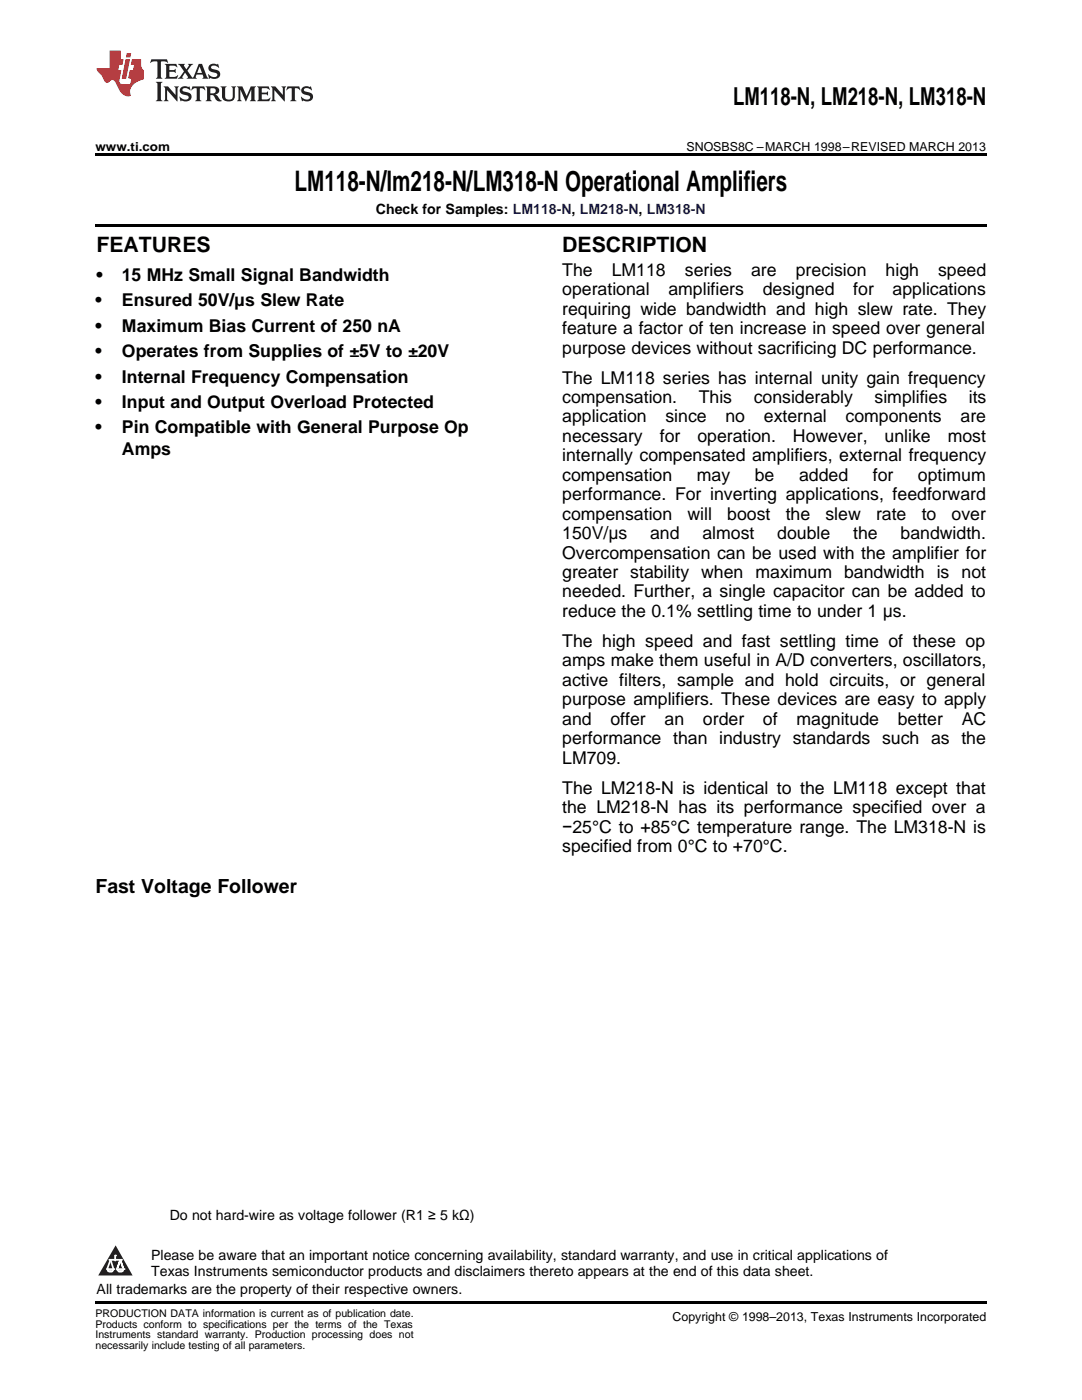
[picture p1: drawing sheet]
<svg xmlns="http://www.w3.org/2000/svg" width="216mm" height="279mm" viewBox="0 0 216 279" stroke-linecap="round" stroke-linejoin="round" font-family="sans-serif">
<defs><g id="words">
<text font-size="5.6" x="58.8" y="38.1">LM118-N/lm218-N/LM318-N Operational Amplifiers</text>
<text font-size="4.9" x="146.3" y="21">LM118-N, LM218-N, LM318-N</text>
<g font-size="4.2">
<text x="19.2" y="50.3">FEATURES</text>
<text x="112.2" y="50.3">DESCRIPTION</text>
</g>
<text font-size="3.9" x="19" y="178.2">Fast Voltage Follower</text>
<g font-size="3.5">
<text x="19.2" y="56">•</text>
<text x="24.3" y="56">15 MHz Small Signal Bandwidth</text>
<text x="112.2" y="55">The</text>
<text x="112.2" y="58.9">operational</text>
<text x="122.1" y="55">LM118</text>
<text x="133.4" y="58.9">amplifiers</text>
<text x="136.7" y="55">series</text>
<text x="149.9" y="55">are</text>
<text x="152.2" y="58.9">designed</text>
<text x="158.8" y="55">precision</text>
<text x="170.3" y="58.9">for</text>
<text x="176.7" y="55">high</text>
<text x="178.1" y="58.9">applications</text>
<text x="187.2" y="55">speed</text>
<text x="19" y="61.1">•</text>
<text x="24.3" y="61.1">Ensured 50V/μs Slew Rate</text>
<text x="112.2" y="62.8">requiring wide bandwidth and high slew rate. They</text>
<text x="19" y="66.2">•</text>
<text x="19" y="71.3">•</text>
<text x="24.3" y="66.2">Maximum Bias Current of 250 nA</text>
<text x="24.3" y="71.3">Operates from Supplies of ±5V to ±20V</text>
<text x="112.2" y="66.7">feature a factor of ten increase in speed over general</text>
<text x="112.2" y="70.6">purpose devices without sacrificing DC performance.</text>
<text x="19" y="76.3">•</text>
<text x="24.3" y="76.3">Internal Frequency Compensation</text>
<text x="112.2" y="76.6">The LM118 series has internal unity gain frequency</text>
<text x="19" y="81.4">•</text>
<text x="24.3" y="81.4">Input and Output Overload Protected</text>
<text x="112.2" y="80.4">compensation.</text>
<text x="139.4" y="80.4">This</text>
<text x="150.4" y="80.4">considerably</text>
<text x="174.5" y="80.4">simplifies</text>
<text x="193.3" y="80.4">its</text>
<text x="19" y="86.5">•</text>
<text x="24.3" y="86.5">Pin Compatible with General Purpose Op</text>
<text x="112.2" y="84.3">application</text>
<text x="112.2" y="88.2">necessary</text>
<text x="131.6" y="88.2">for</text>
<text x="132.8" y="84.3">since</text>
<text x="139.1" y="88.2">operation.</text>
<text x="144.8" y="84.3">no</text>
<text x="152.4" y="84.3">external</text>
<text x="158.2" y="88.2">However,</text>
<text x="168.7" y="84.3">components</text>
<text x="176.5" y="88.2">unlike</text>
<text x="189.1" y="88.2">most</text>
<text x="191.7" y="84.3">are</text>
<text x="24.3" y="90.7">Amps</text>
<text x="112.2" y="92.1">internally compensated amplifiers, external frequency</text>
<text x="112.2" y="96">compensation</text>
<text x="139" y="96">may</text>
<text x="150.6" y="96">be</text>
<text x="159.4" y="96">added</text>
<text x="174.2" y="96">for</text>
<text x="183.2" y="96">optimum</text>
<text x="112.2" y="99.8">performance. For inverting applications, feedforward</text>
<text x="112.2" y="103.7">compensation</text>
<text x="112.2" y="107.6">150V/μs</text>
<text x="129.7" y="107.6">and</text>
<text x="137.2" y="103.7">will</text>
<text x="140.2" y="107.6">almost</text>
<text x="145.1" y="103.7">boost</text>
<text x="155.1" y="107.6">double</text>
<text x="156.8" y="103.7">the</text>
<text x="164.7" y="103.7">slew</text>
<text x="170.2" y="107.6">the</text>
<text x="174.8" y="103.7">rate</text>
<text x="179.7" y="107.6">bandwidth.</text>
<text x="183.9" y="103.7">to</text>
<text x="189.9" y="103.7">over</text>
<text x="112.2" y="111.5">Overcompensation can be used with the amplifier for</text>
<text x="112.2" y="115.4">greater stability when maximum bandwidth is not</text>
<text x="112.2" y="119.2">needed. Further, a single capacitor can be added to</text>
<text x="112.2" y="123.1">reduce the 0.1% settling time to under 1 μs.</text>
<text x="112.2" y="129.1">The high speed and fast settling time of these op</text>
<text x="112.2" y="133">amps make them useful in A/D converters, oscillators,</text>
<text x="112.2" y="136.9">active filters, sample and hold circuits, or general</text>
<text x="112.2" y="140.8">purpose amplifiers. These devices are easy to apply</text>
<text x="112.2" y="144.6">and</text>
<text x="112.2" y="148.5">performance than industry standards such as the</text>
<text x="121.8" y="144.6">offer</text>
<text x="132.6" y="144.6">an</text>
<text x="140.3" y="144.6">order</text>
<text x="152.2" y="144.6">of</text>
<text x="158.9" y="144.6">magnitude</text>
<text x="179.1" y="144.6">better</text>
<text x="191.9" y="144.6">AC</text>
<text x="112.2" y="152.4">LM709.</text>
<text x="112.2" y="158.4">The LM218-N is identical to the LM118 except that</text>
<text x="112.2" y="162.3">the LM218-N has its performance specified over a</text>
<text x="112.2" y="166.2">−25°C to +85°C temperature range. The LM318-N is</text>
<text x="112.2" y="170">specified from 0°C to +70°C.</text>
</g>
<g font-size="2.8">
<text x="75" y="42.7">Check for Samples: LM118-N, LM218-N, LM318-N</text>
<text x="33.9" y="243.6">Do not hard-wire as voltage follower (R1 ≥ 5 kΩ)</text>
<text x="30.2" y="251.5">Please be aware that an important notice concerning availability, standard warranty, and use in critical applications of</text>
<text x="30.2" y="254.7">Texas Instruments semiconductor products and disclaimers thereto appears at the end of this data sheet.</text>
<text x="19.3" y="258.2">All trademarks are the property of their respective owners.</text>
</g>
<g font-size="2.5">
<text x="19" y="30.1">www.ti.com</text>
<text x="137" y="30.1">SNOSBS8C –MARCH 1998–REVISED MARCH 2013</text>
<text x="134.2" y="263.6">Copyright © 1998–2013, Texas Instruments Incorporated</text>
</g>
<g font-size="2.1">
<text x="19" y="262.9">PRODUCTION DATA information is current as of publication date.</text>
<text x="19" y="265">Products conform to specifications per the terms of the Texas</text>
<text x="19" y="267.1">Instruments standard warranty. Production processing does not</text>
<text x="19" y="269.2">necessarily include testing of all parameters.</text>
</g>
<g font-size=".4" fill="#fff">
<text x="19" y="50.2">1</text>
<text x="19" y="258.2">2</text>
</g>
</g></defs>
<path d="M19 259.7h177.8v.5h-177.8z" fill="#000"/>
<path d="M23.1 248.5l3.4 6.1h-6.9z" fill="#231f20"/>
<path d="M21.4 253.3h1.2l-.3 .5h-.3a.55 .55 0 0 1-.6-.5z" fill-rule="evenodd" fill="#fff"/>
<path d="M21.4 253.3h1.2l-.3 .5h-.3a.55 .55 0 0 1-.6-.5z" fill="none" stroke="#231f20" stroke-width=".34"/>
<path d="M21.4 253.3l1.2 .1-.3 .4h-.5z" fill="none" stroke="#fff" stroke-width=".34"/>
<path d="M23 251.5h.1" fill="none" stroke="#fff" stroke-width=".34"/>
<path d="M23 250.6v.9z" fill="#fff"/>
<path d="M23 250.6v.9z" fill="none" stroke="#fff" stroke-width=".34"/>
<circle cx="23" cy="250.6" r=".17" fill="#fff"/>
<path d="M21.9 251.4h.1" fill="none" stroke="#fff" stroke-width=".34"/>
<path d="M21.9 251.4h2.3z" fill="#fff"/>
<path d="M21.9 251.4h2.3z" fill="none" stroke="#fff" stroke-width=".34"/>
<circle cx="24.2" cy="251.4" r=".17" fill="#fff"/>
<path d="M23.3 253.3h.1" fill="none" stroke="#fff" stroke-width=".34"/>
<path d="M24 251.4l-.7 1.9z" fill="#fff"/>
<path d="M24 251.4l-.7 1.9z" fill="none" stroke="#fff" stroke-width=".34"/>
<path d="M24 251.4l.7 1.9z" fill="#fff"/>
<path d="M24 251.4l.7 1.9z" fill="none" stroke="#fff" stroke-width=".34"/>
<path d="M24.6 253.3h.1" fill="none" stroke="#fff" stroke-width=".34"/>
<circle cx="21.4" cy="253.3" r=".17" fill="#fff"/>
<path d="M22.1 251.4l-.7 1.9z" fill="#fff"/>
<path d="M22.1 251.4l-.7 1.9z" fill="none" stroke="#fff" stroke-width=".34"/>
<path d="M22.1 251.4l.5 1.9z" fill="#fff"/>
<path d="M22.1 251.4l.5 1.9z" fill="none" stroke="#fff" stroke-width=".34"/>
<circle cx="22.6" cy="253.3" r=".17" fill="#fff"/>
<path d="M23.4 253.3h1.3a.65 .65 0 0 1-.7 .5 .65 .65 0 0 1-.6-.5z" fill-rule="evenodd" fill="#fff"/>
<path d="M23.4 253.3h1.3a.65 .65 0 0 1-.7 .5 .65 .65 0 0 1-.6-.5z" fill="none" stroke="#231f20" stroke-width=".34"/>
<path d="M23.4 253.3h1.3l-.4 .5h-.6z" fill="none" stroke="#fff" stroke-width=".34"/>
<path d="M23.3 253.3h.1" fill="none" stroke="#fff" stroke-width=".34"/>
<circle cx="24.7" cy="253.3" r=".17" fill="#fff"/>
<path d="M19 30.6h177.8v.5h-177.8zM19 44.7h177.8v.5h-177.8z" fill="#000"/>
<path d="M30.2 11.8l-.2 .8a1.31 1.31 0 0 1 1.4-.3v2.9l-.3 .5h1.3l-.3-.5v-2.7l.3-.3a1.09 1.09 0 0 1 1.1 .4l-.2-.8zM32.9 12.8l.3 .4v2l-.3 .5h2.4l.2-.7a1.48 1.48 0 0 1-1.7 .3v-1l1 .1 .2 .2v-.9l-.2 .3h-1v-.7l.2-.2a1.73 1.73 0 0 1 1.4 .3l-.2-.6zM35.5 12.8l1.2 1.4-.7 1-.5 .5h1.1l-.2-.3 .5-.9 .6 .9-.2 .3h2l-.3-.3 .2-.5h1.2l.2 .5-.2 .3h1.2l-.3-.4-1-2.5h-.6l-1.3 2.7-1-1.4 1.1-1.3h-1l.2 .2-.5 .9-.5-.9 .2-.2zM39.8 13.3l.5 1.3h-1zM41.9 12.9a.83 .83 0 0 0-.3 1 .83 .83 0 0 0 .8 .5l.8 .2 .2 .3a1 1 0 0 1-1 .5 1 1 0 0 1-.8-.6l.1 .9 .2-.1a1.65 1.65 0 0 0 2-.5 .89 .89 0 0 0-.8-1.2l-.8-.2-.2-.3a.91 .91 0 0 1 1.6 .2l-.2-.8h-.4a1.34 1.34 0 0 0-1.2 .1zM31.1 16.3l.3 .5v2.9l-.3 .5h1.3l-.3-.5v-2.9l.3-.5zM32.7 17.2l.2 .5v2l-.2 .5h.9l-.3-.5 .1-1.7 2 2.2v-2.5l.3-.5h-.9l.2 .3v1.4l-1.5-1.7zM36.2 17.4a.83 .83 0 0 0-.3 .9 .83 .83 0 0 0 .8 .6l.8 .2 .2 .3a1 1 0 0 1-1 .5 1 1 0 0 1-.8-.6l.1 .9 .2-.1a1.66 1.66 0 0 0 2-.5 .89 .89 0 0 0-.9-1.2l-.7-.2-.2-.3a.91 .91 0 0 1 1.6 .2l-.2-.9-.4 .1a1.36 1.36 0 0 0-1.2 .1zM38.4 17.2l-.2 .9a.61 .61 0 0 1 1.1-.3v1.9l-.4 .5h1.3l-.3-.5v-1.9l.2-.2a.81 .81 0 0 1 .8 .5l-.1-.9zM41 17.2l.3 .5v2l-.3 .5h1.3l-.3-.3v-.9a.72 .72 0 0 1 .9 .6 .85 .85 0 0 0 1.4 .5l-.5-.3-.5-.7-.3-.3a.78 .78 0 0 0 .7-.7 .78 .78 0 0 0-.7-.8zM42 17.7l.2-.1a.6 .6 0 0 1 .7 .1 .6 .6 0 0 1 .1 .7l-.2 .2h-.8zM44 17.2l.3 .3a3.4 3.4 0 0 0 .3 2.4 1.57 1.57 0 0 0 2.2-.3l.1-2.1 .2-.3h-1l.3 .5v1.5a.76 .76 0 0 1-.7 .7 .76 .76 0 0 1-.8-.7v-1.5l.3-.5zM47.3 17.2l.3 .5v2l-.3 .5h.9l-.2-.5v-1.8l1 2.3 1.1-2.3v1.8l-.2 .5h1.2l-.3-.5v-2l.3-.5h-1.1l-.8 2-.8-2zM51.3 17.2l.3 .5v2l-.3 .5h2.4l.2-.7a1.49 1.49 0 0 1-1.6 .3l-.1-1h1l.3 .3v-.9l-.3 .3h-1v-.7l.3-.2a1.73 1.73 0 0 1 1.4 .3l-.3-.7zM54.1 17.2l.3 .5v2l-.3 .5h1l-.4-.5 .1-1.7 2 2.2v-2.5l.3-.5h-.9l.2 .3v1.4l-1.5-1.7zM57.4 17.2l-.2 .9a.8 .8 0 0 1 1-.5v2.1l-.3 .5h1.3l-.4-.5v-1.9l.2-.2a.81 .81 0 0 1 .9 .5l-.2-.9zM60.4 17.4a.83 .83 0 0 0-.3 .9 .83 .83 0 0 0 .8 .6l.8 .2 .2 .3a1 1 0 0 1-1 .5 1 1 0 0 1-.8-.6l.2 .9 .1-.1a1.66 1.66 0 0 0 2-.5 .89 .89 0 0 0-.8-1.2l-.8-.2-.2-.3a.91 .91 0 0 1 1.6 .2l-.2-.9-.3 .1a1.35 1.35 0 0 0-1.3 .1z" fill="#231f20"/>
<path d="M21.9 10.1v3.5h-2.6a2.13 2.13 0 0 0 .9 1.4l.4 .6a.94 .94 0 0 0 1.1 .9 .75 .75 0 0 1 .6-.5 .75 .75 0 0 1 .7 .4l.5 1a2.1 2.1 0 0 0 2.6 1.7 2.2 2.2 0 0 1 1.7-3l.9-.3v-1.8a1.16 1.16 0 0 1-.5-1v-1.2h-1.9l-.2 1.2h.7l-.3 1h-.6l-.3 1.3v.3l.6 .1-.2 1.1h-.9a.93 .93 0 0 1-1.3-.8l.4-2h-.6l.2-1h.6l.3-1.2h-.6v-1.7zM25.1 11.8l-.8 3.9h.9l.7-3.9zM25.3 10.6l-.2 .9h.9l.2-.9z" fill="#ee1d23"/>
<use href="#words"/>
</svg>
